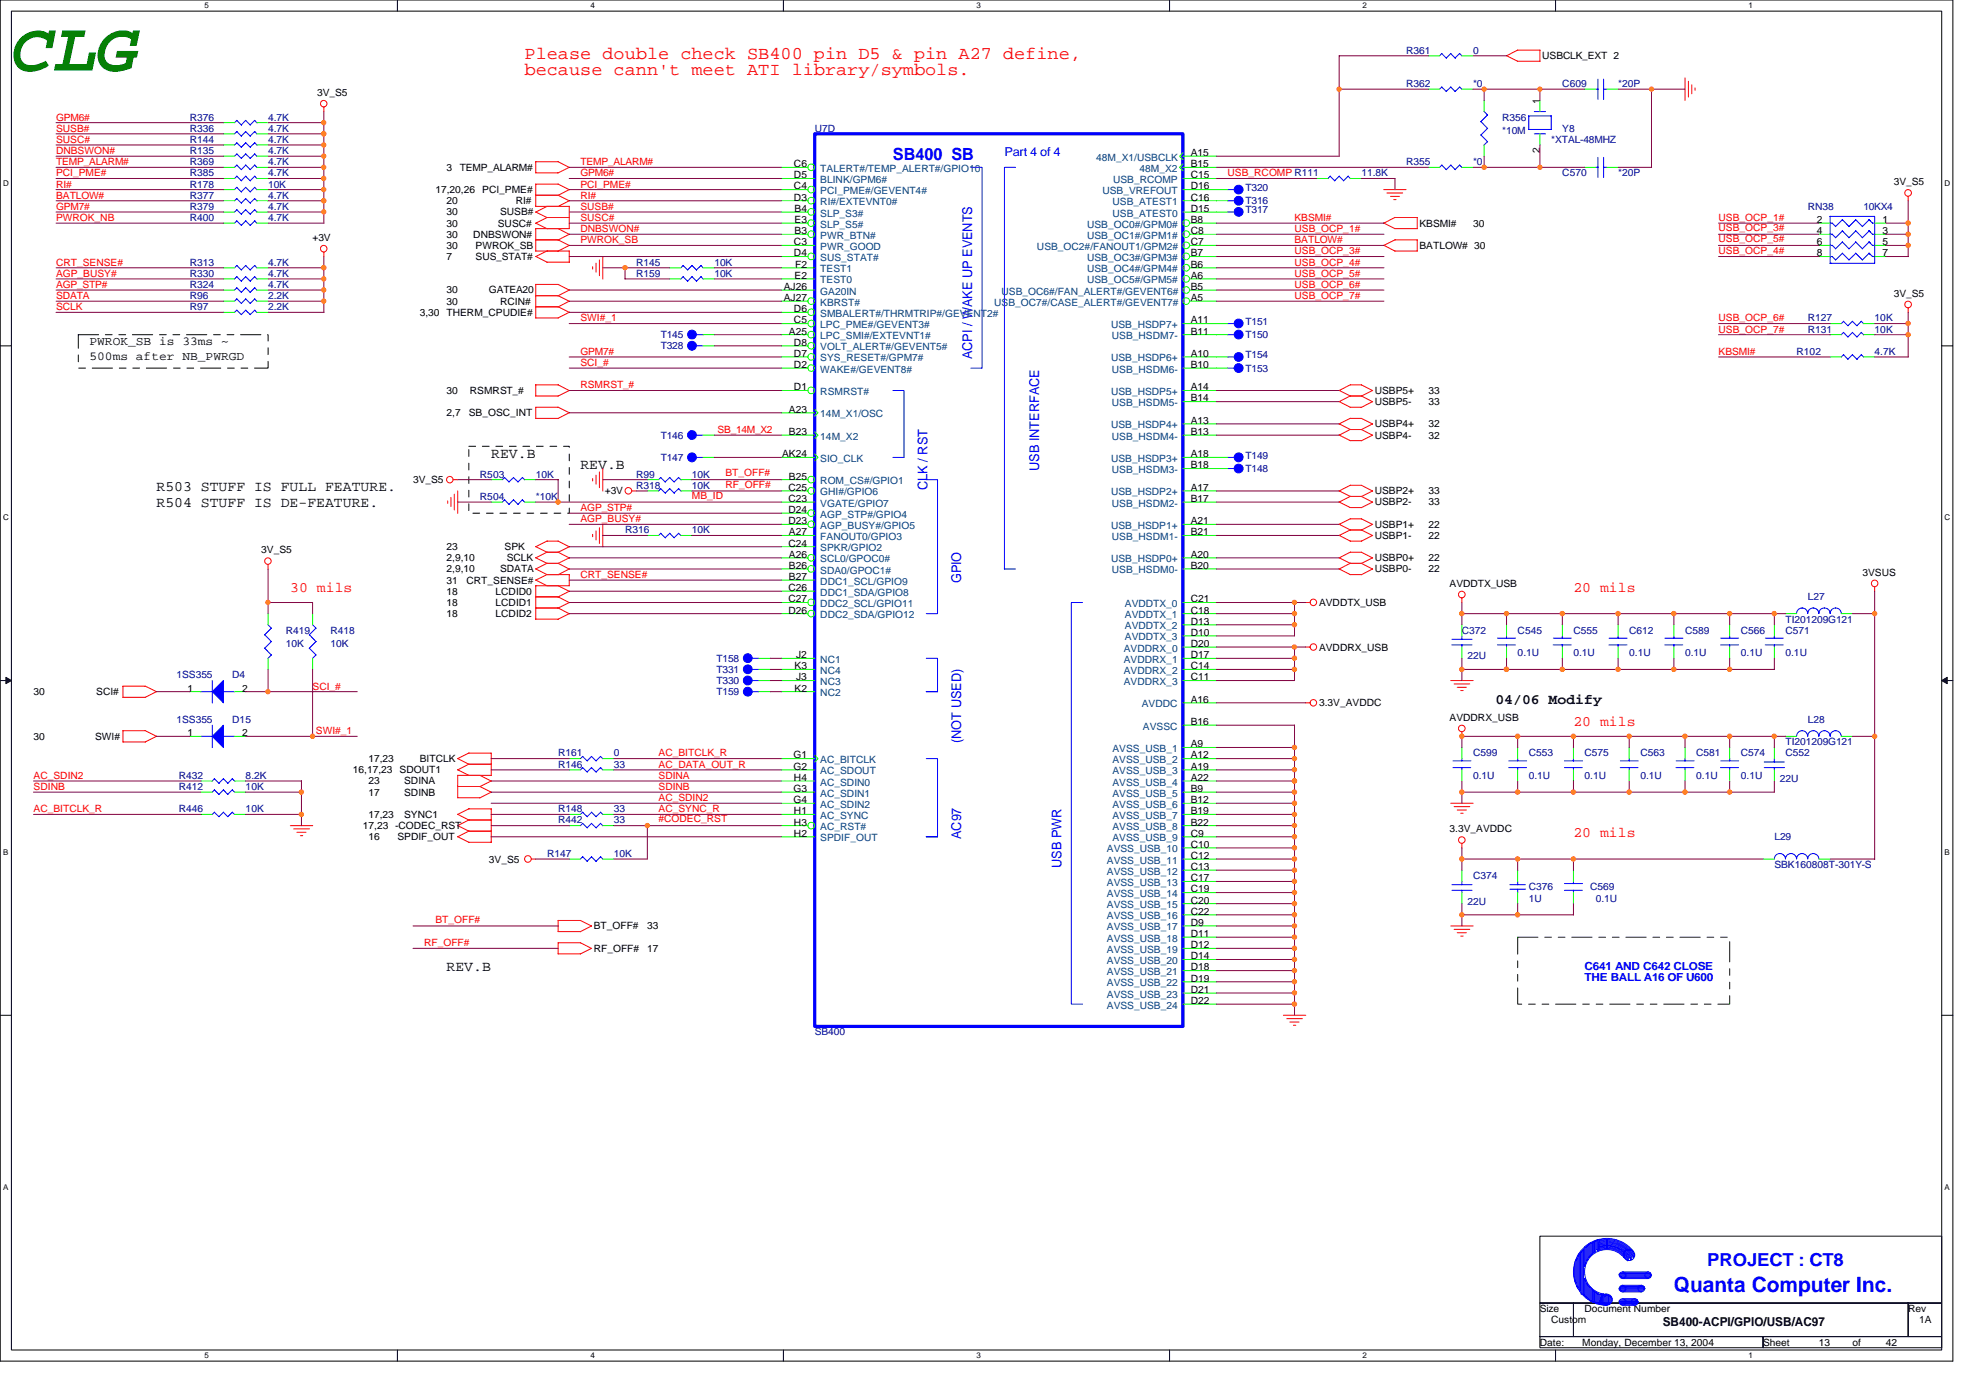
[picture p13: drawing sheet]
<svg xmlns="http://www.w3.org/2000/svg" width="297mm" height="210mm" viewBox="0 0 297 210" stroke-linecap="round" stroke-linejoin="round" font-family="sans-serif">
<defs><g id="words">
<text font-size="10.7" fill="#008000" x="1.7" y="10.6">CLG</text>
<text font-size="3.2" fill="#00f" x="251.5" y="194.1">Quanta Computer Inc.</text>
<g font-size="2.7" fill="#f00">
<text x="78.8" y="8.9">Please double check SB400 pin D5 &amp; pin A27 define,</text>
<text x="78.8" y="11.3">because cann't meet ATI library/symbols.</text>
</g>
<text font-size="2.7" fill="#00f" x="256.5" y="190.2">PROJECT : CT8</text>
<text font-size="2.5" fill="#00f" x="134.2" y="24.1">SB400 SB</text>
<g font-size="2.2">
<text x="73.8" y="68.8">REV.B</text>
<text x="87.2" y="70.5">REV.B</text>
<text x="23.5" y="73.8">R503 STUFF IS FULL FEATURE.</text>
<text x="23.5" y="76.2">R504 STUFF IS DE-FEATURE.</text>
<text x="224.7" y="105.7">04/06 Modify</text>
<text x="67.1" y="145.9">REV.B</text>
</g>
<g font-size="2.2" fill="#f00">
<text x="43.6" y="88.9">30 mils</text>
<text x="236.4" y="88.9">20 mils</text>
<text x="236.4" y="109">20 mils</text>
<text x="236.4" y="125.8">20 mils</text>
</g>
<g font-size="2" fill="#00f">
<text x="146.1" y="54" transform="rotate(-90 146.1 54)">ACPI / WAKE UP EVENTS</text>
<text x="156.1" y="70.7" transform="rotate(-90 156.1 70.7)">USB INTERFACE</text>
<text x="139.4" y="73.6" transform="rotate(-90 139.4 73.6)">CLK / RST</text>
<text x="144.4" y="87.7" transform="rotate(-90 144.4 87.7)">GPIO</text>
<text x="144.4" y="111.7" transform="rotate(-90 144.4 111.7)">(NOT USED)</text>
<text x="144.4" y="126.1" transform="rotate(-90 144.4 126.1)">AC97</text>
<text x="159.5" y="130.4" transform="rotate(-90 159.5 130.4)">USB PWR</text>
</g>
<text font-size="1.8" fill="#00f" x="150.9" y="23.4">Part 4 of 4</text>
<g font-size="1.8">
<text x="13.4" y="51.8">PWROK_SB is 33ms ~</text>
<text x="13.4" y="54.1">500ms after NB_PWRGD</text>
<text x="249.8" y="199.2">SB400-ACPI/GPIO/USB/AC97</text>
</g>
<g font-size="1.7" fill="#00f">
<text x="238.1" y="145.7">C641 AND C642 CLOSE</text>
<text x="238.1" y="147.5">THE BALL A16 OF U600</text>
</g>
<g font-size="1.5" fill="#000080">
<text x="211.3" y="8.1">R361</text>
<text x="221.3" y="8.1">0</text>
<text x="211.3" y="13.1">R362</text>
<text x="221.3" y="13.1">*0</text>
<text x="234.7" y="13.1">C609</text>
<text x="243.1" y="13.1">*20P</text>
<text x="28.5" y="19.8">R336</text>
<text x="28.5" y="23.1">R135</text>
<text x="28.5" y="21.5">R144</text>
<text x="28.5" y="18.1">R376</text>
<text x="40.3" y="19.8">4.7K</text>
<text x="40.3" y="23.1">4.7K</text>
<text x="40.3" y="21.5">4.7K</text>
<text x="40.3" y="18.1">4.7K</text>
<text x="122.4" y="19.8">U7D</text>
<text x="225.7" y="18.1">R356</text>
<text x="225.7" y="20.1">*10M</text>
<text x="233.1" y="21.5">*XTAL-48MHZ</text>
<text x="234.7" y="19.8">Y8</text>
<text x="28.5" y="28.2">R178</text>
<text x="28.5" y="29.8">R377</text>
<text x="28.5" y="24.8">R369</text>
<text x="28.5" y="26.5">R385</text>
<text x="40.3" y="28.2">10K</text>
<text x="40.3" y="29.8">4.7K</text>
<text x="40.3" y="24.8">4.7K</text>
<text x="40.3" y="26.5">4.7K</text>
<text x="187.1" y="28.7">T320</text>
<text x="204.6" y="26.5">11.8K</text>
<text x="211.3" y="24.8">R355</text>
<text x="221.3" y="24.8">*0</text>
<text x="234.7" y="26.5">C570</text>
<text x="243.1" y="26.5">*20P</text>
<text x="28.5" y="31.5">R379</text>
<text x="28.5" y="33.2">R400</text>
<text x="40.3" y="31.5">4.7K</text>
<text x="40.3" y="33.2">4.7K</text>
<text x="187.1" y="32">T317</text>
<text x="187.1" y="30.7">T316</text>
<text x="271.6" y="31.5">RN38</text>
<text x="280" y="31.5">10KX4</text>
<text x="28.5" y="41.6">R330</text>
<text x="28.5" y="39.9">R313</text>
<text x="40.3" y="41.6">4.7K</text>
<text x="40.3" y="39.9">4.7K</text>
<text x="95.6" y="39.9">R145</text>
<text x="95.6" y="41.6">R159</text>
<text x="107.3" y="39.9">10K</text>
<text x="107.3" y="41.6">10K</text>
<text x="28.5" y="46.6">R97</text>
<text x="28.5" y="43.3">R324</text>
<text x="28.5" y="44.9">R96</text>
<text x="40.3" y="43.3">4.7K</text>
<text x="40.3" y="46.6">2.2K</text>
<text x="40.3" y="44.9">2.2K</text>
<text x="99.3" y="50.8">T145</text>
<text x="99.3" y="52.5">T328</text>
<text x="187.1" y="50.8">T150</text>
<text x="187.1" y="48.8">T151</text>
<text x="187.1" y="53.8">T154</text>
<text x="269.9" y="53.3">R102</text>
<text x="271.6" y="48.3">R127</text>
<text x="271.6" y="50">R131</text>
<text x="281.7" y="48.3">10K</text>
<text x="281.7" y="50">10K</text>
<text x="281.7" y="53.3">4.7K</text>
<text x="187.1" y="55.8">T153</text>
<text x="99.3" y="65.9">T146</text>
<text x="72.1" y="71.8">R503</text>
<text x="80.5" y="71.8">10K</text>
<text x="95.6" y="71.8">R99</text>
<text x="99.3" y="69.2">T147</text>
<text x="104" y="71.8">10K</text>
<text x="187.1" y="70.9">T148</text>
<text x="187.1" y="68.9">T149</text>
<text x="72.1" y="75.1">R504</text>
<text x="80.5" y="75.1">*10K</text>
<text x="95.6" y="73.4">R318</text>
<text x="104" y="73.4">10K</text>
<text x="93.9" y="80.1">R316</text>
<text x="104" y="80.1">10K</text>
<text x="42.9" y="95.2">R419</text>
<text x="49.7" y="95.2">R418</text>
<text x="219.6" y="95.2">C372</text>
<text x="228" y="95.2">C545</text>
<text x="236.4" y="95.2">C555</text>
<text x="244.8" y="95.2">C612</text>
<text x="253.2" y="95.2">C589</text>
<text x="261.6" y="95.2">C566</text>
<text x="268.3" y="93.6">TI201209G121</text>
<text x="268.3" y="95.2">C571</text>
<text x="271.6" y="90.2">L27</text>
<text x="26.5" y="101.9">1SS355</text>
<text x="34.9" y="101.9">D4</text>
<text x="42.9" y="97.2">10K</text>
<text x="49.7" y="97.2">10K</text>
<text x="107.7" y="99.4">T158</text>
<text x="107.7" y="101.1">T331</text>
<text x="220.5" y="99.1">22U</text>
<text x="228" y="98.6">0.1U</text>
<text x="236.4" y="98.6">0.1U</text>
<text x="244.8" y="98.6">0.1U</text>
<text x="253.2" y="98.6">0.1U</text>
<text x="261.6" y="98.6">0.1U</text>
<text x="268.3" y="98.6">0.1U</text>
<text x="107.7" y="102.8">T330</text>
<text x="107.7" y="104.5">T159</text>
<text x="26.5" y="108.6">1SS355</text>
<text x="34.9" y="108.6">D15</text>
<text x="83.9" y="113.7">R161</text>
<text x="92.2" y="113.7">0</text>
<text x="221.3" y="113.7">C599</text>
<text x="229.7" y="113.7">C553</text>
<text x="238.1" y="113.7">C575</text>
<text x="246.5" y="113.7">C563</text>
<text x="254.8" y="113.7">C581</text>
<text x="261.6" y="113.7">C574</text>
<text x="268.3" y="112">TI201209G121</text>
<text x="268.3" y="113.7">C552</text>
<text x="271.6" y="108.6">L28</text>
<text x="26.9" y="117">R432</text>
<text x="26.9" y="118.7">R412</text>
<text x="36.9" y="117">8.2K</text>
<text x="36.9" y="118.7">10K</text>
<text x="83.9" y="115.3">R146</text>
<text x="92.2" y="115.3">33</text>
<text x="221.3" y="117">0.1U</text>
<text x="229.7" y="117">0.1U</text>
<text x="238.1" y="117">0.1U</text>
<text x="246.5" y="117">0.1U</text>
<text x="254.8" y="117">0.1U</text>
<text x="261.6" y="117">0.1U</text>
<text x="267.4" y="117.5">22U</text>
<text x="26.9" y="122">R446</text>
<text x="36.9" y="122">10K</text>
<text x="83.9" y="123.7">R442</text>
<text x="83.9" y="122">R148</text>
<text x="92.2" y="123.7">33</text>
<text x="92.2" y="122">33</text>
<text x="82.2" y="128.8">R147</text>
<text x="92.2" y="128.8">10K</text>
<text x="266.6" y="126.2">L29</text>
<text x="266.6" y="130.4">SBK160808T-301Y-S</text>
<text x="220.5" y="136">22U</text>
<text x="221.3" y="132.1">C374</text>
<text x="229.7" y="133.8">C376</text>
<text x="229.7" y="135.5">1U</text>
<text x="238.9" y="133.8">C569</text>
<text x="239.8" y="135.5">0.1U</text>
<text x="122.4" y="155.6">SB400</text>
</g>
<g font-size="1.5">
<text x="231.7" y="8.9">USBCLK_EXT 2</text>
<text x="47.6" y="14.4">3V_S5</text>
<text x="231.3" y="15.6" transform="rotate(-90 231.3 15.6)">1</text>
<text x="178.9" y="23.5">A15</text>
<text x="231.3" y="23" transform="rotate(-90 231.3 23)">2</text>
<text x="65.4" y="29">17,20,26</text>
<text x="67.1" y="25.7">3</text>
<text x="69.1" y="25.7">TEMP_ALARM#</text>
<text x="72.5" y="29">PCI_PME#</text>
<text x="119.3" y="25.1">C6</text>
<text x="119.3" y="26.8">D5</text>
<text x="119.3" y="28.5">C4</text>
<text x="178.9" y="26.8">C15</text>
<text x="178.9" y="28.5">D16</text>
<text x="178.9" y="25.1">B15</text>
<text x="284.5" y="27.8">3V_S5</text>
<text x="67.1" y="32.4">30</text>
<text x="67.1" y="35.7">30</text>
<text x="67.1" y="30.7">20</text>
<text x="67.1" y="34">30</text>
<text x="71.1" y="35.7">DNBSWON#</text>
<text x="74.8" y="34">SUSC#</text>
<text x="75.1" y="32.4">SUSB#</text>
<text x="77.5" y="30.7">RI#</text>
<text x="119.3" y="30.1">D3</text>
<text x="119.4" y="31.8">B4</text>
<text x="119.4" y="33.5">E3</text>
<text x="119.4" y="35.2">B3</text>
<text x="178.9" y="30.1">C16</text>
<text x="178.9" y="31.8">D15</text>
<text x="178.9" y="33.5">B8</text>
<text x="178.9" y="35.2">C8</text>
<text x="213.3" y="34">KBSMI#</text>
<text x="221.3" y="34">30</text>
<text x="273" y="35.2">4</text>
<text x="273" y="33.5">2</text>
<text x="282.8" y="33.5">1</text>
<text x="282.8" y="35.2">3</text>
<text x="47" y="36.2">+3V</text>
<text x="67.1" y="39.1">7</text>
<text x="67.1" y="37.4">30</text>
<text x="71.5" y="39.1">SUS_STAT#</text>
<text x="71.5" y="37.4">PWROK_SB</text>
<text x="119.3" y="36.9">C3</text>
<text x="119.3" y="38.5">D4</text>
<text x="119.4" y="41.9">E2</text>
<text x="119.5" y="40.2">F2</text>
<text x="178.9" y="41.9">A6</text>
<text x="178.9" y="40.2">B6</text>
<text x="178.9" y="38.5">B7</text>
<text x="178.9" y="36.9">C7</text>
<text x="213.3" y="37.4">BATLOW# 30</text>
<text x="273" y="38.5">8</text>
<text x="273" y="36.9">6</text>
<text x="282.8" y="36.9">5</text>
<text x="282.8" y="38.5">7</text>
<text x="63.1" y="47.5">3,30 THERM_CPUDIE#</text>
<text x="67.1" y="45.8">30</text>
<text x="67.1" y="44.1">30</text>
<text x="73.5" y="44.1">GATEA20</text>
<text x="75.1" y="45.8">RCIN#</text>
<text x="117.8" y="43.6">AJ26</text>
<text x="117.8" y="45.2">AJ27</text>
<text x="119.3" y="46.9">D6</text>
<text x="178.9" y="43.6">B5</text>
<text x="178.9" y="45.2">A5</text>
<text x="284.5" y="44.6">3V_S5</text>
<text x="118.5" y="50.3">A25</text>
<text x="119.3" y="48.6">C5</text>
<text x="119.3" y="51.9">D8</text>
<text x="119.3" y="53.6">D7</text>
<text x="178.9" y="48.6">A11</text>
<text x="178.9" y="50.3">B11</text>
<text x="178.9" y="53.6">A10</text>
<text x="67.1" y="59.2">30</text>
<text x="70.6" y="59.2">RSMRST_#</text>
<text x="119.3" y="55.3">D2</text>
<text x="119.3" y="58.7">D1</text>
<text x="178.9" y="58.7">A14</text>
<text x="178.9" y="55.3">B10</text>
<text x="206.6" y="59.2">USBP5+</text>
<text x="214.6" y="59.2">33</text>
<text x="67.1" y="62.5">2,7</text>
<text x="70.4" y="62.5">SB_OSC_INT</text>
<text x="118.5" y="62">A23</text>
<text x="118.5" y="65.4">B23</text>
<text x="178.9" y="60.3">B14</text>
<text x="178.9" y="63.7">A13</text>
<text x="178.9" y="65.4">B13</text>
<text x="206.6" y="64.2">USBP4+</text>
<text x="206.6" y="65.9">USBP4-</text>
<text x="206.6" y="60.9">USBP5-</text>
<text x="214.6" y="64.2">32</text>
<text x="214.6" y="65.9">32</text>
<text x="214.6" y="60.9">33</text>
<text x="117.5" y="68.7">AK24</text>
<text x="178.9" y="68.7">A18</text>
<text x="178.9" y="70.4">B18</text>
<text x="62.1" y="72.6">3V_S5</text>
<text x="90.9" y="74.3">+3V</text>
<text x="118.4" y="73.7">C25</text>
<text x="118.4" y="75.4">C23</text>
<text x="118.4" y="77.1">D24</text>
<text x="118.5" y="72.1">B25</text>
<text x="178.9" y="73.7">A17</text>
<text x="178.9" y="75.4">B17</text>
<text x="206.6" y="75.9">USBP2-</text>
<text x="206.6" y="74.3">USBP2+</text>
<text x="214.6" y="75.9">33</text>
<text x="214.6" y="74.3">33</text>
<text x="39.3" y="83.2">3V_S5</text>
<text x="67.1" y="82.7">23</text>
<text x="75.8" y="82.7">SPK</text>
<text x="118.4" y="78.8">D23</text>
<text x="118.4" y="82.1">C24</text>
<text x="118.5" y="80.4">A27</text>
<text x="118.5" y="83.8">A26</text>
<text x="178.9" y="78.8">A21</text>
<text x="178.9" y="80.4">B21</text>
<text x="178.9" y="83.8">A20</text>
<text x="206.6" y="81">USBP1-</text>
<text x="206.6" y="79.3">USBP1+</text>
<text x="214.6" y="81">22</text>
<text x="214.6" y="79.3">22</text>
<text x="67.1" y="86">2,9,10</text>
<text x="67.1" y="84.3">2,9,10</text>
<text x="67.1" y="87.7">31</text>
<text x="67.1" y="89.4">18</text>
<text x="70.1" y="87.7">CRT_SENSE#</text>
<text x="74.5" y="89.4">LCDID0</text>
<text x="75.1" y="86">SDATA</text>
<text x="76.1" y="84.3">SCLK</text>
<text x="118.4" y="88.8">C26</text>
<text x="118.5" y="85.5">B26</text>
<text x="118.5" y="87.1">B27</text>
<text x="178.9" y="85.5">B20</text>
<text x="206.6" y="86">USBP0-</text>
<text x="206.6" y="84.3">USBP0+</text>
<text x="214.6" y="86">22</text>
<text x="214.6" y="84.3">22</text>
<text x="217.8" y="88.2">AVDDTX_USB</text>
<text x="279.8" y="86.5">3VSUS</text>
<text x="67.1" y="91">18</text>
<text x="67.1" y="92.7">18</text>
<text x="74.5" y="91">LCDID1</text>
<text x="74.5" y="92.7">LCDID2</text>
<text x="118.4" y="90.5">C27</text>
<text x="118.4" y="92.2">D26</text>
<text x="178.9" y="95.5">D10</text>
<text x="178.9" y="90.5">C21</text>
<text x="178.9" y="92.2">C18</text>
<text x="178.9" y="93.9">D13</text>
<text x="198.2" y="91">AVDDTX_USB</text>
<text x="119.4" y="100.6">K3</text>
<text x="119.6" y="98.9">J2</text>
<text x="178.9" y="97.2">D20</text>
<text x="178.9" y="98.9">D17</text>
<text x="178.9" y="100.6">C14</text>
<text x="198.2" y="97.7">AVDDRX_USB</text>
<text x="5.1" y="104.5">30</text>
<text x="14.5" y="104.5">SCI#</text>
<text x="28.2" y="103.9">1</text>
<text x="36.4" y="103.9">2</text>
<text x="119.4" y="103.9">K2</text>
<text x="119.6" y="102.2">J3</text>
<text x="178.9" y="105.6">A16</text>
<text x="178.9" y="102.2">C11</text>
<text x="198.2" y="106.1">3.3V_AVDDC</text>
<text x="5.1" y="111.1">30</text>
<text x="14.3" y="111.1">SWI#</text>
<text x="28.2" y="110.6">1</text>
<text x="36.4" y="110.6">2</text>
<text x="119.2" y="114">G1</text>
<text x="178.9" y="108.9">B16</text>
<text x="178.9" y="112.3">A9</text>
<text x="178.9" y="114">A12</text>
<text x="217.8" y="108.3">AVDDRX_USB</text>
<text x="53" y="116.2">16,17,23</text>
<text x="55.3" y="117.9">23</text>
<text x="55.3" y="119.5">17</text>
<text x="55.3" y="114.5">17,23</text>
<text x="60" y="116.2">SDOUT1</text>
<text x="60.7" y="117.9">SDINA</text>
<text x="60.7" y="119.5">SDINB</text>
<text x="63.1" y="114.5">BITCLK</text>
<text x="119.2" y="115.7">G2</text>
<text x="119.2" y="119">G3</text>
<text x="119.3" y="117.3">H4</text>
<text x="178.9" y="115.7">A19</text>
<text x="178.9" y="119">B9</text>
<text x="178.9" y="117.3">A22</text>
<text x="54.5" y="124.6">17,23 -CODEC_RST</text>
<text x="55.3" y="122.9">17,23</text>
<text x="60.7" y="122.9">SYNC1</text>
<text x="119.2" y="120.7">G4</text>
<text x="119.3" y="122.3">H1</text>
<text x="119.3" y="124">H3</text>
<text x="119.3" y="125.7">H2</text>
<text x="178.9" y="125.7">C9</text>
<text x="178.9" y="124">B22</text>
<text x="178.9" y="120.7">B12</text>
<text x="178.9" y="122.3">B19</text>
<text x="217.8" y="125.1">3.3V_AVDDC</text>
<text x="55.3" y="126.2">16</text>
<text x="59.7" y="126.2">SPDIF_OUT</text>
<text x="73.5" y="129.6">3V_S5</text>
<text x="178.9" y="130.7">C13</text>
<text x="178.9" y="129.1">C12</text>
<text x="178.9" y="127.4">C10</text>
<text x="178.9" y="137.4">C22</text>
<text x="178.9" y="135.8">C20</text>
<text x="178.9" y="134.1">C19</text>
<text x="178.9" y="132.4">C17</text>
<text x="89.2" y="139.7">BT_OFF#</text>
<text x="89.2" y="143">RF_OFF#</text>
<text x="97.3" y="143">17</text>
<text x="97.3" y="139.7">33</text>
<text x="178.9" y="139.1">D9</text>
<text x="178.9" y="140.8">D11</text>
<text x="178.9" y="142.5">D12</text>
<text x="178.9" y="144.1">D14</text>
<text x="178.9" y="147.5">D19</text>
<text x="178.9" y="149.2">D21</text>
<text x="178.9" y="145.8">D18</text>
<text x="178.9" y="150.9">D22</text>
<text x="231.4" y="197.1">Size</text>
<text x="238.1" y="197.1">Document Number</text>
<text x="286.7" y="197.1">Rev</text>
<text x="231.4" y="202.2">Date:</text>
<text x="233.1" y="198.8">Custom</text>
<text x="237.7" y="202.2">Monday, December 13, 2004</text>
<text x="264.9" y="202.2">Sheet</text>
<text x="273.3" y="202.2">13</text>
<text x="278.3" y="202.2">of</text>
<text x="283.4" y="202.2">42</text>
<text x="288.4" y="198.8">1A</text>
</g>
<g font-size="1.5" fill="#f00">
<text x="8.4" y="23.1">DNBSWON#</text>
<text x="8.4" y="19.8">SUSB#</text>
<text x="8.4" y="21.5">SUSC#</text>
<text x="8.4" y="18.1">GPM6#</text>
<text x="8.4" y="26.5">PCI_PME#</text>
<text x="8.4" y="28.2">RI#</text>
<text x="8.4" y="29.8">BATLOW#</text>
<text x="8.4" y="24.8">TEMP_ALARM#</text>
<text x="87.2" y="26.5">GPM6#</text>
<text x="87.2" y="28.2">PCI_PME#</text>
<text x="87.2" y="24.8">TEMP_ALARM#</text>
<text x="87.2" y="29.8">RI#</text>
<text x="184.4" y="26.5">USB_RCOMP R111</text>
<text x="8.4" y="31.5">GPM7#</text>
<text x="8.4" y="33.2">PWROK_NB</text>
<text x="87.2" y="33.2">SUSC#</text>
<text x="87.2" y="34.9">DNBSWON#</text>
<text x="87.2" y="31.5">SUSB#</text>
<text x="194.5" y="33.2">KBSMI#</text>
<text x="194.5" y="34.9">USB_OCP_1#</text>
<text x="258.2" y="33.2">USB_OCP_1#</text>
<text x="258.2" y="34.7">USB_OCP_3#</text>
<text x="8.4" y="41.6">AGP_BUSY#</text>
<text x="8.4" y="39.9">CRT_SENSE#</text>
<text x="87.2" y="36.6">PWROK_SB</text>
<text x="194.5" y="36.6">BATLOW#</text>
<text x="194.5" y="39.9">USB_OCP_4#</text>
<text x="194.5" y="38.2">USB_OCP_3#</text>
<text x="194.5" y="41.6">USB_OCP_5#</text>
<text x="258.2" y="38.2">USB_OCP_4#</text>
<text x="258.2" y="36.4">USB_OCP_5#</text>
<text x="8.4" y="43.3">AGP_STP#</text>
<text x="8.4" y="44.9">SDATA</text>
<text x="8.4" y="46.6">SCLK</text>
<text x="194.5" y="43.3">USB_OCP_6#</text>
<text x="194.5" y="44.9">USB_OCP_7#</text>
<text x="87.2" y="53.3">GPM7#</text>
<text x="87.2" y="48.3">SWI#_1</text>
<text x="258.2" y="48.3">USB_OCP_6#</text>
<text x="258.2" y="50">USB_OCP_7#</text>
<text x="258.2" y="53.3">KBSMI#</text>
<text x="87.2" y="55">SCI_#</text>
<text x="87.2" y="58.4">RSMRST_#</text>
<text x="107.8" y="65">SB_14M_X2</text>
<text x="109" y="71.6">BT_OFF#</text>
<text x="87.2" y="76.8">AGP_STP#</text>
<text x="104" y="75">MB_ID</text>
<text x="109" y="73.3">RF_OFF#</text>
<text x="87.2" y="78.5">AGP_BUSY#</text>
<text x="87.2" y="86.8">CRT_SENSE#</text>
<text x="47" y="103.6">SCI_#</text>
<text x="47.5" y="110.3">SWI#_1</text>
<text x="99" y="113.7">AC_BITCLK_R</text>
<text x="5.1" y="118.7">SDINB</text>
<text x="5.1" y="117">AC_SDIN2</text>
<text x="99" y="118.7">SDINB</text>
<text x="99" y="117">SDINA</text>
<text x="99" y="115.3">AC_DATA_OUT_R</text>
<text x="5.1" y="122">AC_BITCLK_R</text>
<text x="99" y="122">AC_SYNC_R</text>
<text x="99" y="120.4">AC_SDIN2</text>
<text x="99" y="123.6">#CODEC_RST</text>
<text x="63.7" y="142.2">RF_OFF#</text>
<text x="65.4" y="138.6">BT_OFF#</text>
</g>
<g font-size="1.5" fill="#004080">
<text x="123.3" y="25.8">TALERT#/TEMP_ALERT#/GPIO10</text>
<text x="123.3" y="27.5">BLINK/GPM6#</text>
<text x="123.3" y="29.2">PCI_PME#/GEVENT4#</text>
<text x="164.7" y="24.2">48M_X1/USBCLK</text>
<text x="165.6" y="29.2">USB_VREFOUT</text>
<text x="167.2" y="27.5">USB_RCOMP</text>
<text x="171.2" y="25.8">48M_X2</text>
<text x="123.3" y="30.8">RI#/EXTEVNT0#</text>
<text x="123.3" y="32.5">SLP_S3#</text>
<text x="123.3" y="34.2">SLP_S5#</text>
<text x="123.3" y="35.9">PWR_BTN#</text>
<text x="163.3" y="34.2">USB_OC0#/GPM0#</text>
<text x="163.3" y="35.9">USB_OC1#/GPM1#</text>
<text x="167.1" y="30.8">USB_ATEST1</text>
<text x="167.1" y="32.5">USB_ATEST0</text>
<text x="123.3" y="37.6">PWR_GOOD</text>
<text x="123.3" y="39.2">SUS_STAT#</text>
<text x="123.3" y="40.9">TEST1</text>
<text x="155.8" y="37.5">USB_OC2#/FANOUT1/GPM2#</text>
<text x="163.3" y="40.9">USB_OC4#/GPM4#</text>
<text x="163.3" y="39.2">USB_OC3#/GPM3#</text>
<text x="123.3" y="42.6">TEST0</text>
<text x="123.3" y="44.3">GA20IN</text>
<text x="123.3" y="45.9">KBRST#</text>
<text x="123.3" y="47.6">SMBALERT#/THRMTRIP#/GEVENT2#</text>
<text x="149.4" y="45.9">USB_OC7#/CASE_ALERT#/GEVENT7#</text>
<text x="150.5" y="44.3">USB_OC6#/FAN_ALERT#/GEVENT6#</text>
<text x="163.3" y="42.6">USB_OC5#/GPM5#</text>
<text x="123.3" y="49.3">LPC_PME#/GEVENT3#</text>
<text x="123.3" y="51">LPC_SMI#/EXTEVNT1#</text>
<text x="123.3" y="52.6">VOLT_ALERT#/GEVENT5#</text>
<text x="166.9" y="49.3">USB_HSDP7+</text>
<text x="167.1" y="51">USB_HSDM7-</text>
<text x="123.3" y="54.3">SYS_RESET#/GPM7#</text>
<text x="123.3" y="56">WAKE#/GEVENT8#</text>
<text x="123.3" y="59.4">RSMRST#</text>
<text x="166.9" y="59.4">USB_HSDP5+</text>
<text x="166.9" y="54.3">USB_HSDP6+</text>
<text x="167.1" y="56">USB_HSDM6-</text>
<text x="123.3" y="62.7">14M_X1/OSC</text>
<text x="166.9" y="64.4">USB_HSDP4+</text>
<text x="167.1" y="61">USB_HSDM5-</text>
<text x="123.3" y="69.4">SIO_CLK</text>
<text x="123.3" y="66.1">14M_X2</text>
<text x="166.9" y="69.4">USB_HSDP3+</text>
<text x="167.1" y="66.1">USB_HSDM4-</text>
<text x="167.1" y="71.1">USB_HSDM3-</text>
<text x="123.3" y="72.8">ROM_CS#/GPIO1</text>
<text x="123.3" y="74.4">GHI#/GPIO6</text>
<text x="123.3" y="76.1">VGATE/GPIO7</text>
<text x="123.3" y="77.8">AGP_STP#/GPIO4</text>
<text x="166.9" y="74.4">USB_HSDP2+</text>
<text x="167.1" y="76.1">USB_HSDM2-</text>
<text x="123.3" y="79.5">AGP_BUSY#/GPIO5</text>
<text x="123.3" y="81.1">FANOUT0/GPIO3</text>
<text x="123.3" y="82.8">SPKR/GPIO2</text>
<text x="166.9" y="79.5">USB_HSDP1+</text>
<text x="167.1" y="81.1">USB_HSDM1-</text>
<text x="123.3" y="84.5">SCL0/GPOC0#</text>
<text x="123.3" y="86.2">SDA0/GPOC1#</text>
<text x="123.3" y="87.8">DDC1_SCL/GPIO9</text>
<text x="123.3" y="89.5">DDC1_SDA/GPIO8</text>
<text x="166.9" y="84.5">USB_HSDP0+</text>
<text x="167.1" y="86.2">USB_HSDM0-</text>
<text x="123.3" y="91.2">DDC2_SCL/GPIO11</text>
<text x="123.3" y="92.9">DDC2_SDA/GPIO12</text>
<text x="169" y="91.2">AVDDTX_0</text>
<text x="169" y="92.9">AVDDTX_1</text>
<text x="169" y="94.6">AVDDTX_2</text>
<text x="123.3" y="99.6">NC1</text>
<text x="123.3" y="101.3">NC4</text>
<text x="168.8" y="97.9">AVDDRX_0</text>
<text x="168.8" y="99.6">AVDDRX_1</text>
<text x="168.8" y="101.3">AVDDRX_2</text>
<text x="169" y="96.2">AVDDTX_3</text>
<text x="123.3" y="102.9">NC3</text>
<text x="123.3" y="104.6">NC2</text>
<text x="168.8" y="102.9">AVDDRX_3</text>
<text x="171.6" y="106.3">AVDDC</text>
<text x="167.2" y="113">AVSS_USB_1</text>
<text x="171.7" y="109.6">AVSSC</text>
<text x="123.3" y="114.7">AC_BITCLK</text>
<text x="123.3" y="116.4">AC_SDOUT</text>
<text x="123.3" y="118">AC_SDIN0</text>
<text x="123.3" y="119.7">AC_SDIN1</text>
<text x="167.2" y="116.4">AVSS_USB_3</text>
<text x="167.2" y="114.7">AVSS_USB_2</text>
<text x="167.2" y="119.7">AVSS_USB_5</text>
<text x="167.2" y="118">AVSS_USB_4</text>
<text x="123.3" y="121.4">AC_SDIN2</text>
<text x="123.3" y="123">AC_SYNC</text>
<text x="123.3" y="124.7">AC_RST#</text>
<text x="167.2" y="124.7">AVSS_USB_8</text>
<text x="167.2" y="121.4">AVSS_USB_6</text>
<text x="167.2" y="123">AVSS_USB_7</text>
<text x="123.3" y="126.4">SPDIF_OUT</text>
<text x="166.3" y="131.4">AVSS_USB_12</text>
<text x="166.3" y="129.8">AVSS_USB_11</text>
<text x="166.3" y="128.1">AVSS_USB_10</text>
<text x="167.2" y="126.4">AVSS_USB_9</text>
<text x="166.3" y="136.5">AVSS_USB_15</text>
<text x="166.3" y="134.8">AVSS_USB_14</text>
<text x="166.3" y="133.1">AVSS_USB_13</text>
<text x="166.3" y="138.1">AVSS_USB_16</text>
<text x="166.3" y="139.8">AVSS_USB_17</text>
<text x="166.3" y="141.5">AVSS_USB_18</text>
<text x="166.3" y="143.2">AVSS_USB_19</text>
<text x="166.3" y="144.8">AVSS_USB_20</text>
<text x="166.3" y="148.2">AVSS_USB_22</text>
<text x="166.3" y="149.9">AVSS_USB_23</text>
<text x="166.3" y="146.5">AVSS_USB_21</text>
<text x="166.3" y="151.6">AVSS_USB_24</text>
</g>
<g font-size="1.2">
<text x="30.7" y="1.3">5</text>
<text x="88.7" y="1.3">4</text>
<text x="146.7" y="1.3">3</text>
<text x="204.7" y="1.3">2</text>
<text x="262.7" y="1.3">1</text>
<text x=".5" y="27.9">D</text>
<text x="292.2" y="27.9">D</text>
<text x=".5" y="78.2">C</text>
<text x="292.2" y="78.2">C</text>
<text x=".5" y="128.5">B</text>
<text x="292.2" y="128.5">B</text>
<text x=".5" y="178.8">A</text>
<text x="292.2" y="178.8">A</text>
<text x="30.7" y="204.1">5</text>
<text x="88.7" y="204.1">4</text>
<text x="146.7" y="204.1">3</text>
<text x="204.7" y="204.1">2</text>
<text x="262.7" y="204.1">1</text>
</g>
</g></defs>
<path d="M0 0h293.4v204.5h-293.4zM1.7 1.7h290v201.1h-290z" fill="none" stroke="#000" stroke-width=".15"/>
<g fill="#fff">
<path d="M30.7 .2h.7v1.3h-.7z"/>
<path d="M30.7 203h.7v1.4h-.7z"/>
</g>
<path d="M59.7 0v1.7M59.7 202.8v1.7" fill="none" stroke="#000" stroke-width=".15"/>
<g fill="#fff">
<path d="M88.7 .2h.7v1.3h-.7z"/>
<path d="M88.7 203h.7v1.4h-.7z"/>
</g>
<path d="M117.7 0v1.7M117.7 202.8v1.7" fill="none" stroke="#000" stroke-width=".15"/>
<g fill="#fff">
<path d="M146.7 .2h.7v1.3h-.7z"/>
<path d="M146.7 203h.7v1.4h-.7z"/>
</g>
<path d="M175.7 0v1.7M175.7 202.8v1.7" fill="none" stroke="#000" stroke-width=".15"/>
<g fill="#fff">
<path d="M204.7 .2h.7v1.3h-.7z"/>
<path d="M204.7 203h.7v1.4h-.7z"/>
</g>
<path d="M233.7 0v1.7M233.7 202.8v1.7" fill="none" stroke="#000" stroke-width=".15"/>
<g fill="#fff">
<path d="M262.7 .2h.7v1.3h-.7z"/>
<path d="M262.7 203h.7v1.4h-.7z"/>
<path d="M.5 26.8h.8v1.4h-.8z"/>
<path d="M292.2 26.8h.8v1.4h-.8z"/>
<path d="M.5 77.1h.8v1.3h-.8z"/>
<path d="M292.2 77.1h.8v1.3h-.8z"/>
</g>
<path d="M0 52h1.7M291.7 52h1.7" fill="none" stroke="#000" stroke-width=".15"/>
<g fill="#fff">
<path d="M.5 127.4h.7v1.3h-.7z"/>
<path d="M292.2 127.4h.7v1.3h-.7z"/>
</g>
<path d="M0 102.3h1.7M291.7 102.3h1.7" fill="none" stroke="#000" stroke-width=".15"/>
<path d="M.9 101.8l.8 .5-.8 .4zM291.7 102.3l.9-.5v.9z" fill="#000" stroke="#000" stroke-width=".15"/>
<g fill="#fff">
<path d="M.5 177.7h.7v1.3h-.7z"/>
<path d="M292.2 177.7h.7v1.3h-.7z"/>
</g>
<path d="M0 152.5h1.7M291.7 152.5h1.7M231.4 195.8h5v5h-5zM231.4 185.7h60.3v10.1h-60.3zM236.4 195.8h50.3v5h-50.3zM286.7 195.8h5v5h-5zM231.4 200.8h33.5v1.7h-33.5zM264.9 200.8h26.8v1.7h-26.8z" fill="none" stroke="#000" stroke-width=".15"/>
<path d="M228 140.8h31.9v10.1h-31.9v-10.1" fill="none" stroke="#004000" stroke-width=".15" stroke-dasharray="3 1 1 1 1 1"/>
<path d="M11.8 50.3h28.5v5h-28.5v-5" fill="none" stroke="#000" stroke-width=".15" stroke-dasharray="3 1 1 1 1 1"/>
<path d="M70.4 67.1h15.1v10h-15.1v-10" fill="none" stroke="#000" stroke-width=".15" stroke-dasharray="1 1 1 1 1 1 1 1"/>
<g fill="none" stroke="#f00" stroke-width=".15">
<path d="M48.7 16.1v.7M228 9.2h3.4M228 7.5h3.4v1.7M228 7.5l-1.7 .9 1.7 .8M253.2 11.7v3.4M253.7 12.2v2.4M254.2 12.7v1.4M254.7 13.2v.4M48.7 37.9v.7M80.5 31h5M80.5 37.7h5.1M80.5 38.5l1.7 .9"/>
<path d="M80.5 26h3.4M80.5 29.3h3.4l1.7 .9M80.5 36h3.4l1.7 .9M80.5 31.9l1.7 .8M80.5 33.5l1.7 .9M80.5 34.4h5.1M80.5 24.3h3.4l1.7 .9M80.5 24.3v1.7M80.5 27.6v3.4M80.5 34.3v3.4M80.5 27.7h3.4l1.7 .8M82.2 32.7h3.4"/>
<path d="M82.2 31l-1.7 .9M82.2 32.7l-1.7 .8M82.2 37.7l-1.7 .8M83.9 34.4l1.7 .8M85.5 31v3.4M85.5 37.7v1.7h-3.3M85.5 25.1l-1.7 .9M85.5 28.5l-1.7 .9M85.5 35.2l-1.7 .9M85.5 30.2l-1.7 .8M85.5 36.9l-1.7 .8M89.6 39.5v1.4"/>
<path d="M90.1 39.1v2.3M90.6 38.5v3.4M207.9 28.5h3.4M207.9 33.5l1.7 .9M207.9 36.9l1.7 .8M207.9 33.5l1.7-.8h3.4l-.1 1.7h-3.3M208.4 29h2.4M208.9 29.5h1.4M209.4 30h.4M209.6 37.7h3.3M209.6 36h3.4l-.1 1.7M209.6 36l-1.7 .9"/>
<path d="M286.7 29.5v.7M80.5 59.5h3.4M80.5 44.4h3.4l1.7 .9M80.5 46.1h3.4M80.5 57.8h3.4l1.7 .9M80.5 42.7v5.1h3.4l1.7-.9M80.5 57.8v1.7M80.5 42.7h3.4l1.7 .9M83.8 46.1l1.7 .8M85.5 43.6l-1.7 .8M85.5 45.3l-1.7 .8M85.5 58.7l-1.7 .8"/>
<path d="M89 40.1v.3M201.2 58.7l1.7 .8h1.7l1.6 .9M202.9 57.8h1.7l1.6 .9M202.9 59.5l-1.7 .8M202.9 57.8l-1.7 .9M206.2 58.7l-1.7 .8M286.7 46.3v.6M67.3 75.3v.3M67.8 74.7v1.4M68.1 72.1h.7M68.3 74.3v2.3M68.8 73.8v3.3"/>
<path d="M80.5 61.2h3.4M80.5 61.2v1.7h3.4l1.7-.9M83.8 61.2l1.7 .8M89 71.9v.4M89.6 71.4v1.3M89.6 79.8v1.3M90.1 70.9v2.4M90.1 79.3v2.4M90.6 70.4v3.4M90.6 78.8v3.4M94.9 73.8h.7M201.2 63.7l1.7 .8h1.7l1.6 .9"/>
<path d="M201.2 65.4l1.7 .8h1.7M201.2 73.7l1.7 .9h1.7l1.6 .9M201.2 75.4l1.7 .9h1.7M201.2 78.8l1.7 .8h1.7l1.6 .9M201.2 60.3l1.7 .9h1.7M202.9 62.9h1.7l1.6 .8M202.9 72.9h1.7l1.6 .9M202.9 78h1.7l1.6 .8M202.9 62.8l-1.7 .9M202.9 64.5l-1.7 .9M202.9 74.6l-1.7 .8M202.9 72.9l-1.7 .9"/>
<path d="M202.9 79.6l-1.7 .9M202.9 77.9l-1.7 .9M206.2 63.7l-1.7 .9M206.2 65.4l-1.7 .8M206.2 75.4l-1.7 .9M206.2 73.8l-1.7 .8M206.2 78.8l-1.7 .9M206.2 60.3l-1.7 .9M40.3 84.8v.7M80.5 82.1l1.7 .9M80.5 85.5l1.7 .8M80.5 83.8l1.7 .8"/>
<path d="M80.5 87.1l1.7 .9M80.5 89.7h3.4l1.7 .9M80.5 91.4h3.4l1.7 .8M80.5 93h3.4M82.2 84.6h1.7l1.7 .9M82.2 86.3h3.4M82.2 83h1.7l1.7 .8M82.2 81.3h1.7l1.7 .9M82.2 81.3l-1.7 .8M82.2 84.6l-1.7 .9M82.2 83l-1.7 .8M82.2 86.3l-1.7 .9"/>
<path d="M83.9 88l1.7 .9M85.5 86.3v1.7M85.5 88h-5v5M85.5 82.1l-1.7 .9M85.5 85.5l-1.7 .9M85.5 83.8l-1.7 .9M85.5 88.8l-1.7 .9M85.5 90.5l-1.7 .9M85.5 92.2l-1.7 .8M89 80.3v.3M196.1 90.5h.7M196.1 97.2h.7"/>
<path d="M201.2 80.4l1.7 .9h1.7M201.2 83.8l1.7 .8h1.7l1.6 .9M201.2 85.5l1.7 .8h1.7M202.9 83h1.7l1.6 .8M202.9 84.6l-1.7 .9M202.9 83l-1.7 .8M206.2 80.5l-1.7 .8M206.2 85.5l-1.7 .9M206.2 83.8l-1.7 .9M219.6 89.9v.7M281.7 88.2v.7M18.5 103.1h3.3"/>
<path d="M18.5 109.8h3.3M18.5 103.1v1.7M18.5 109.8v1.7M21.8 103.1l1.7 .8M21.8 109.8l1.7 .8M23.5 103.9l-1.7 .9h-3.3M23.5 110.6l-1.7 .9h-3.3M68.7 114l1.7 .8h3.4M68.7 115.7l1.7 .8M68.7 118.2h3.4l1.7 .8-1.7 .9M68.7 119.9h3.4M68.8 116.5v3.4"/>
<path d="M70.4 113.2h3.4v3.3h-5M70.5 114.8l-1.7 .9M70.5 113.1l-1.7 .9M72.1 116.5l1.7 .9M73.8 117.3l-1.7 .9M196.1 105.6h.7M218 102.3h3.3M218.5 102.8h2.3M218.9 103.3h1.4M219.5 103.8h.3M219.6 110v.7M43.6 124.1h3.4"/>
<path d="M44.1 124.5h2.4M44.6 125.1h1.4M45.1 125.6h.4M68.7 122.3l1.7 .9h3.4M68.7 124l1.7 .9h3.4M68.7 125.7l1.7 .9h3.4M70.4 121.5h3.4v5.1M70.5 123.2l-1.7 .9M70.5 124.9l-1.7 .8M70.5 121.5l-1.7 .9M79.8 129.1h.7M83.8 140h3.4"/>
<path d="M83.9 138.3v1.7M83.9 138.3h3.3l1.7 .8M88.9 139.1l-1.7 .9M218 139.1h3.3M218 120.7h3.3M218.5 139.6h2.3M218.5 121.2h2.3M218.9 121.7h1.4M219.5 122.2h.3M219.6 126.7v.7M83.8 143.3h3.4M83.9 141.6v1.7"/>
<path d="M83.9 141.6h3.3l1.7 .9M88.9 142.5l-1.7 .8M192.8 152.5h3.4M193.3 153.1h2.4M193.8 153.6h1.4M194.3 154.1h.4M218.9 140.1h1.4M219.5 140.7h.3"/>
<circle cx="48.6" cy="15.6" r=".49"/>
<circle cx="48.6" cy="37.4" r=".49"/>
<circle cx="286.7" cy="29" r=".5"/>
<circle cx="286.7" cy="45.7" r=".5"/>
<circle cx="67.6" cy="72.1" r=".49"/>
<circle cx="94.4" cy="73.7" r=".49"/>
<circle cx="40.3" cy="84.3" r=".49"/>
<circle cx="197.3" cy="90.5" r=".49"/>
<circle cx="197.3" cy="97.2" r=".49"/>
<circle cx="219.6" cy="89.3" r=".5"/>
<circle cx="281.7" cy="87.7" r=".49"/>
<circle cx="197.3" cy="105.6" r=".49"/>
<circle cx="219.6" cy="109.5" r=".49"/>
<circle cx="79.3" cy="129.1" r=".5"/>
<circle cx="219.6" cy="126.2" r=".49"/>
</g>
<g fill="none" stroke="#00f" stroke-width=".15">
<path d="M35.6 19.8l.7 .7M35.6 18.1l.7 .7M35.6 19.7l-.4 .4M35.6 18.1l-.4 .3M36.9 18.1l-.6 .7M38.3 18.1l.3 .4M38.3 18.1l-.7 .7-.7-.7M216.3 13.4l.3-.3 .7 .7M216.3 8.4l.3-.4 .7 .7M218 13.1l.6 .7M218 8l.6 .7M218 13.1l-.7 .6"/>
<path d="M218 8l-.7 .7M219.3 13.1l.4 .3M219.3 8l.4 .4M219.3 13.1l-.7 .6M219.3 8l-.7 .7M222.5 18.3l1 1M223 16.8l.5 .5M223.5 19.3l-1 1M223.5 17.3l-1 1M230.5 16.8h1.7M233.1 17.4v2.1h-3.4v-2.1h3.4M239.8 13.4h.3"/>
<path d="M240.1 11.9v3M240.9 13.4h.5M240.9 11.9v3M35.6 28.2l.7 .7M35.6 23.1l.7 .7M35.6 21.5l.7 .6M35.6 29.8l.7 .7M35.6 24.8l.7 .7M35.6 31.5l.7 .7M35.6 33.2l.7 .7M35.6 39.9l.7 .7M35.6 26.5l.7 .7"/>
<path d="M35.6 28.1l-.4 .4M35.6 23.1l-.4 .4M35.6 21.4l-.4 .4M35.6 29.8l-.4 .4M35.6 24.8l-.4 .3M35.6 31.5l-.4 .4M35.6 33.2l-.4 .3M35.6 39.9l-.4 .3M35.6 26.5l-.4 .3M36.3 20.4l.6-.7 .7 .8M36.3 25.5l.6-.7 .7 .7M36.9 23.1l.7 .7"/>
<path d="M36.9 29.8l.7 .7M36.9 26.5l.7 .7M36.9 23.1l-.6 .7M36.9 29.8l-.6 .7M36.9 33.2l-.6 .7M36.9 26.5l-.6 .7M38.3 23.1l.3 .4M38.3 29.8l.3 .4M38.3 33.2l.3 .3M38.3 26.5l.3 .3M38.3 23.1l-.7 .7M38.3 29.8l-.7 .7"/>
<path d="M38.3 33.2l-.7 .7-.7-.7M38.3 26.5l-.7 .7M38.6 28.5l-.3-.4-.7 .8-.7-.8-.6 .7M38.6 20.1l-.3-.4-.7 .7M38.6 21.8l-.3-.4-.7 .7-.7-.7-.6 .7M38.6 25.2l-.3-.4-.7 .7M38.6 31.9l-.3-.4-.7 .7-.7-.7-.6 .7M102.6 39.9l.7 .7M102.7 39.9l-.4 .3M105.3 39.9l.4 .4M105.3 39.9l-.6 .7-.7-.7-.7 .7M145.9 25.1h1.6v30.2h-1.6"/>
<path d="M152.6 25.1h-1.7v60.4M184.4 31.9h1.1M184.4 28.5h1.1M184.4 30.2h1.1M199.9 26.5l.7 .7M199.9 26.5l-.4 .3M201.2 26.5l.7 .7M201.2 26.5l-.7 .7M202.5 26.5l.4 .3M202.6 26.5l-.7 .7M216.3 25.1l.3-.3 .7 .7M218 24.8l.6 .7"/>
<path d="M218 24.8l-.7 .7M219.3 24.8l.4 .4M219.3 24.8l-.7 .7M222.5 20.3l1 1M223.5 21.3l-.5 .5M230.5 20.1h1.7M239.8 25.1h.3M240.1 23.6v3.1M240.9 25.1h.5M240.9 23.6v3.1M275 32.5h6.7v7.1M275 33.5h.3"/>
<path d="M275 35.2h.3M275 36.9h.3M275 38.5h.3M275 39.6h6.7M275 32.5v7.1M275.3 33.5l.5 .5M275.3 35.2l.5 .5M275.3 36.9l.5 .5M275.3 38.5l.5 .6M276.8 33l1 1M276.8 34.7l1 1M276.8 36.3l1 1.1"/>
<path d="M276.8 38l1 1.1M276.8 33l-1 1.1M276.8 34.7l-1 1M276.8 36.4l-1 1M276.8 38.1l-1 1M278.8 34.7l1 1M278.8 34.7l-1 1M279.8 34l-1-1-1 1.1M279.8 37.4l-1-1.1-1 1.1M279.8 39.1l-1-1.1-1 1.1M280.8 33l.5 .5h.4M280.8 34.7l.5 .5h.4"/>
<path d="M280.8 36.3l.5 .6h.4M280.8 33l-1 1.1M280.8 34.7l-1 1M280.8 36.4l-1 1M280.8 38.1l-1 1M281 38.2l-.2-.2 .5 .5h.4M35.6 46.6l.7 .7M35.6 43.2l.7 .7M35.6 41.6l.7 .7M35.6 44.9l.7 .7M35.6 46.6l-.4 .3M35.6 43.2l-.4 .4"/>
<path d="M35.6 41.6l-.4 .3M35.6 44.9l-.4 .4M36.3 43.9l.6-.7 .7 .7M36.9 46.6l.7 .7M36.9 46.6l-.6 .7M36.9 41.6l-.6 .6M36.9 44.9l-.6 .7M38.3 46.6l.3 .3M38.3 41.6l.3 .3M38.3 44.9l.3 .4M38.3 46.6l-.7 .7M38.3 41.6l-.7 .7-.7-.7"/>
<path d="M38.3 44.9l-.7 .7-.7-.7M38.6 43.6l-.3-.4-.7 .7M38.6 40.3l-.3-.4-.7 .7-.7-.7-.6 .7M102.6 41.6l.7 .7M102.7 41.6l-.4 .3M104 41.6l-.7 .6M104.6 50.3h1M104.6 52h1M105.3 41.6l.4 .3M105.3 41.6l-.6 .7-.7-.7M134.2 58.7h1.6v10h-1.6M184.4 50.3h1.1"/>
<path d="M184.4 48.6h1.1M184.4 55.3h1.1M184.4 53.6h1.1M277 53.3l.7 .7M277 48.3l-.4 .3M277 49.9l-.4 .4M277 53.3l-.4 .3M278.3 53.3l.7 .7M278.3 49.9l-.6 .8-.7-.7M278.3 53.3l-.7 .7M279.7 48.3l.3 .3M279.7 50l.3 .3"/>
<path d="M279.7 53.3l.3 .4M279.7 48.3l-.7 .7-.7-.7-.6 .7-.7-.7M279.7 49.9l-.7 .8-.7-.7M279.7 53.3l-.7 .7M75.8 75.1l.7 .7M75.8 71.8l.7 .6 .7-.7 .6 .7M75.8 75.1l-.3 .3M75.8 71.7l-.3 .4M76.5 75.8l.7-.7 .6 .7M78.5 75.1l.3 .4M78.5 71.8l.3 .3M78.5 75.1l-.7 .7"/>
<path d="M78.5 71.7l-.7 .7M99 72.1l.3-.4 .7 .7 .6-.7 .7 .7M99.3 73.4l.7 .7M99.3 73.4l-.3 .4M100.6 73.4l.7 .7M100.6 73.4l-.7 .7M102 71.8l.3 .3M102 73.4l.3 .4M102 71.7l-.7 .7M102 73.4l-.7 .7M104.6 65.4h1M104.6 68.7h1"/>
<path d="M139.2 72.1h1.7v20.1h-1.7M184.4 70.4h1.1M184.4 68.7h1.1M39.8 95.4l1 1M39.8 97.4l1 1M40.3 93.9l.5 .5M40.8 94.4l-1.1 1M40.8 96.4l-1.1 1M40.8 98.4l-.5 .5M46.5 95.4l1 1M47 93.9l.5 .5-1 1M47.5 96.4l-1 1 1 1-.6 .5"/>
<path d="M99 80.5l.3-.4 .7 .7M99.9 80.8l.7-.7 .7 .7M102 80.1l.3 .4M102 80.1l-.7 .7M113 98.9h1M139.2 98.9h1.7v5M150.9 85.5h1.7M162.6 90.5h-1.6v60.4h1.6M218.1 96.9h3.1M218.1 96.1h3.1M219.6 95.5v.6M219.6 96.9v.3"/>
<path d="M225 96.9h2.7M225 95.9h2.7M226.4 95.5v.4M226.4 96.9v.3M233.4 96.9h2.7M233.4 95.9h2.7M234.7 95.5v.4M234.7 96.9v.3M241.7 96.9h2.8M241.8 95.9h2.7M243.1 95.5v.4M243.1 96.9v.3"/>
<path d="M250.1 96.9h2.7M250.1 95.9h2.8M251.5 95.5v.4M251.5 96.9v.3M258.5 96.9h2.7M258.5 95.9h2.7M259.9 95.5v.4M259.9 96.9v.3M265.2 96.9h2.7M265.2 95.9h2.7M266.6 95.5v.4M266.6 96.9v.3"/>
<path d="M269.9 92.2a.84 .84 0 0 1 .9-.8 .84 .84 0 0 1 .8 .8 .84 .84 0 0 1 .8-.8 .84 .84 0 0 1 .9 .8 .85 .85 0 0 1 .8-.8 .85 .85 0 0 1 .9 .8 .84 .84 0 0 1 .8-.8 .84 .84 0 0 1 .8 .8M30.2 110.6h1.7M30.2 103.9h1.7M31.9 102.3v3.3M31.9 109v3.3M31.9 117.3l.3-.3 .7 .7M32.2 118.7l-.3 .3M32.9 117.7l.7-.7 .6 .7M33.5 110.6h1.7M33.5 103.9h1.7M33.6 118.7l.6 .7M33.6 118.7l-.7 .7-.7-.7"/>
<path d="M34.9 117l.4 .4M34.9 118.7l.4 .3M34.9 117l-.7 .7M34.9 118.7l-.7 .7M87.5 115.3l.7 .7M87.6 115.3l-.4 .4M88.9 113.7l.7 .6M88.9 115.3l.7 .7M88.9 113.6l-.7 .7-.6-.7-.4 .4M88.9 115.3l-.7 .7M90.2 113.7l.4 .3M90.2 115.3l.4 .4"/>
<path d="M90.3 113.6l-.7 .7M90.3 115.3l-.7 .7M113 103.9h1M113 102.3h1M113 100.6h1M139.2 114h1.7v11.7M140.9 103.9h-1.7h1.7M218.3 115.3h2.7M218.3 114.3h2.7M219.6 114v.3M219.6 115.3v.4M226.7 115.3h2.7"/>
<path d="M226.7 114.3h2.7M228 114v.3M228 115.3v.4M235.1 115.3h2.6M235.1 114.3h2.7M236.4 114v.3M236.4 115.3v.4M243.4 115.3h2.7M243.5 114.3h2.6M244.8 114v.3M244.8 115.3v.4M251.8 115.3h2.7"/>
<path d="M251.8 114.3h2.7M253.2 114v.3M253.2 115.3v.4M258.5 115.3h2.7M258.5 114.3h2.7M259.9 114v.3M259.9 115.3v.4M265.1 115.3h3M265.1 114.5h3M266.6 114v.5M266.6 115.3v.4M269.9 110.6a.84 .84 0 0 1 .9-.8 .84 .84 0 0 1 .8 .8 .84 .84 0 0 1 .8-.8 .84 .84 0 0 1 .9 .8 .85 .85 0 0 1 .8-.8 .85 .85 0 0 1 .9 .8 .84 .84 0 0 1 .8-.8 .84 .84 0 0 1 .8 .8"/>
<path d="M31.9 122.4l.3-.4 .7 .7 .7-.7 .6 .7M34.9 122l.4 .4M34.9 122l-.7 .7M87.2 129.1l.4-.4 .6 .7M87.5 123.7l.7 .7M87.6 123.7l-.4 .4M88.9 128.7l.7 .7M88.9 123.7l.7 .7M88.9 122l.7 .7M88.9 128.7l-.7 .7M88.9 123.7l-.7 .7M88.9 122l-.7 .7-.6-.7-.4 .4"/>
<path d="M90.2 128.7l.4 .4M90.2 123.7l.4 .4M90.2 122l.4 .4M90.3 128.7l-.7 .7M90.3 123.7l-.7 .7M90.3 122l-.7 .7M140.9 125.7h-1.7h1.7M218.1 132.9h3.1M218.1 133.8h3.1M219.6 132.4v.5M219.6 133.8v.3M226.8 132.9h2.4"/>
<path d="M226.9 133.6h2.3M228 132.4v.5M228 133.6v.5M235.1 133.8h2.6M235.1 132.8h2.7M236.4 132.4v.4M236.4 133.8v.3M266.6 129.1a.84 .84 0 0 1 .8-.9 .84 .84 0 0 1 .9 .9 .84 .84 0 0 1 .8-.9 .84 .84 0 0 1 .8 .9 .84 .84 0 0 1 .9-.9 .84 .84 0 0 1 .8 .9 .84 .84 0 0 1 .8-.9 .84 .84 0 0 1 .9 .9M236.6 189.9v2.4M236.6 192.3l.2 .5M236.7 189.4v3.4M236.9 189.1v4.2"/>
<path d="M236.9 193.3l.2 .2M236.9 189.1l-.2 .3M237.3 188.4v5.4M237.3 193.8l.1 .2M237.3 188.4l-.2 .3v4.7M237.4 188.2v5.8M237.4 188.3l.2-.2v6.4M237.7 187.9v6.6M237.7 187.9l.2-.2v6.9h.2M238.1 187.4v2.9M238.2 192.4v2.4M238.2 194.8l.2 .2"/>
<path d="M238.3 192.5l-.2-.4v2.5M238.3 189.7l-.2 .6M238.4 195v-2.2l.2 .3v2.1M238.4 187.2l-.2 .2v2.4M238.6 195.1l.2 .2M238.6 187.1v2.1l-.2 .2v-2.2M238.8 186.9v2.1M238.8 193.3v2M238.8 193.3l.1 .2M238.8 186.9l-.2 .2M238.9 195.5h.2M238.9 186.7v2.1l-.1 .1"/>
<path d="M238.9 193.4v2.1M238.9 186.8h.2M239.3 195.6h.2M239.3 186.7v1.7l-.2 .2v-1.8M239.3 193.8v1.8M239.3 193.8l-.2-.2v1.9M239.4 186.6v1.7l.2-.2M239.5 186.6l-.2 .2M239.6 194.1v1.5M239.6 194.1l-.2-.2v1.7M239.8 194.1v1.7l-.2-.2M239.8 186.4v1.7"/>
<path d="M239.8 194.1l.1 .2M239.8 186.4l-.2 .2v1.5M239.9 186.4v1.3l.2 .2v-1.7l-.2 .2M239.9 194.3v1.5h.2v-1.5M240.1 187.5a3.9 3.9 0 0 1 4.6 1.6M240.1 187.1l1.3-.2a4.2 4.2 0 0 1 3.8 2.4M240.1 187l1.3-.2a4.3 4.3 0 0 1 3.8 2.2M240.1 186.8a4.6 4.6 0 0 1 5.3 2.1M240.1 194.5h.2M240.1 187.8a3.5 3.5 0 0 1 4.4 1.6M240.1 187.6a3.7 3.7 0 0 1 4.6 1.8M240.1 187.3l1.3-.2a4 4 0 0 1 3.6 2.2"/>
<path d="M240.2 186.6a4.7 4.7 0 0 1 5.3 2.2M240.3 187.7l-.1-1.3a4.9 4.9 0 0 1 5.4 2.2M240.4 194.4l.1 1.4h-.2v-1.3M240.4 194.5h.2M240.6 194.5v1.5M240.8 194.5v1.5M240.8 194.4l-.6 1.6h.4M240.9 194.4v1.4M240.9 194.5l.2 .3M241 195.8l-.2 .2M241.1 196h.2M241.1 194.8v1.2"/>
<path d="M241.3 194.6h.2l-.1 1.4M241.3 194.6v1.4M241.4 196h.2M241.6 194.6h.2M241.6 194.6v1.4M241.8 194.6v1.4M241.9 194.8v1M241.9 194.8l.2 .2M242 195.8l-.2 .2M242.1 195v.6M243.3 191.4h4.7M243.3 193.8h3.7"/>
<path d="M243.3 195.5h2.7M243.3 195.8h2.7M243.3 191.4v.2M243.3 195.5v.1M243.3 191.6h4.9M243.3 193.6h3.9l-.3 .2M243.3 193.8l.3 .2M243.3 195.6h2.8M243.3 195.8l.3 .2M243.5 191.3h4.5M243.5 193.3h3.5M243.5 195.3h2.5"/>
<path d="M243.6 191.9h4.4M243.6 194h3.2M243.6 196h2.4M243.8 195.1h1.9M243.8 196.1h1.9M243.8 194.1h2.9M243.8 193.1h2.9M243.8 192.1h3.9M243.8 191.1h3.9M244 189a3.4 3.4 0 0 0-5.6 .7 3.4 3.4 0 0 0 3 4.8M245.4 188a5 5 0 0 0-8.5 .9 5 5 0 0 0 4.5 7.2M246 195.3v.2"/>
<path d="M246.1 195.6l-.2 .2M247 193.3v.2M247 193.4h-3.6l-.1 .2M248 191.3v.2M248 191.8h-4.6l.2 .2M248.1 191.6l-.2 .2"/>
<circle cx="241.4" cy="195.3" r=".83"/>
<circle cx="243.8" cy="191.6" r=".49"/>
<circle cx="243.8" cy="193.6" r=".49"/>
<circle cx="243.8" cy="195.6" r=".49"/>
<circle cx="244.8" cy="188.6" r=".83"/>
<circle cx="245.6" cy="195.6" r=".49"/>
<circle cx="246.6" cy="193.6" r=".49"/>
<circle cx="247.6" cy="191.6" r=".49"/>
</g>
<g fill="none" stroke="#0f0" stroke-width=".15">
<path d="M33.6 18.4h1.6M38.6 18.4h1.7M214.6 13.4h1.7M214.6 8.4h1.7M219.6 13.4h1.7M219.6 8.4h1.7M223 15.1v1.7M231.4 15.1v1.7M238.1 13.4h1.7M241.4 13.4h1.7M33.6 31.9h1.6M33.6 28.5h1.6"/>
<path d="M33.6 26.8h1.6M33.6 20.1h1.6M33.6 25.1h1.6M33.6 33.5h1.6M33.6 23.5h1.6M33.6 21.8h1.6M33.6 30.2h1.6M38.6 31.9h1.7M38.6 28.5h1.7M38.6 26.8h1.7M38.6 20.1h1.7M38.6 25.1h1.7"/>
<path d="M38.6 33.5h1.7M38.6 23.5h1.7M38.6 21.8h1.7M38.6 30.2h1.7M117.4 31.9h4M117.4 28.5h4M117.4 26.8h5M117.4 25.1h4M117.4 33.5h4M117.4 35.2h4M117.4 36.9h5M117.4 38.5h4"/>
<path d="M117.4 30.2h4M177.7 23l-.5 .5 .5 .5M177.7 24.6l-.5 .5 .5 .6M177.7 31.9h6.7M177.7 28.5h6.7M177.7 26.8h5.1M177.7 25.1h5.1M177.7 23.5h5.1M177.7 30.2h6.7M178.7 33.5h4.1M178.7 35.2h4.1M178.7 36.9h4.1"/>
<path d="M178.7 38.5h4.1M197.8 26.8h1.7M202.9 26.8h1.7M214.6 25.1h1.7M219.6 25.1h1.7M223 21.8v1.7M231.4 20.1v1.7M238.1 25.1h1.7M241.4 25.1h1.7M273.3 33.5h1.7M273.3 35.2h1.7M273.3 36.9h1.7"/>
<path d="M273.3 38.5h1.7M281.7 33.5h1.7M281.7 35.2h1.7M281.7 36.9h1.7M281.7 38.5h1.7M33.6 46.9h1.6M33.6 43.6h1.6M33.6 40.2h1.6M33.6 41.9h1.6M33.6 45.3h1.6M38.6 46.9h1.7M38.6 43.6h1.7"/>
<path d="M38.6 40.2h1.7M38.6 41.9h1.7M38.6 45.3h1.7M100.6 40.2h1.7M100.6 41.9h1.7M105.6 50.3h1.7M105.6 40.2h1.7M105.6 41.9h1.7M105.6 52h1.7M117.4 46.9h4M117.4 50.3h4M117.4 48.6h4"/>
<path d="M117.4 43.6h5M117.4 40.2h5M117.4 41.9h5M117.4 58.7h4M117.4 53.6h4M117.4 55.3h4M117.4 45.3h4M117.4 52h4M177.7 50.3h6.7M177.7 48.6h6.7M177.7 58.7h5.1M177.7 53.6h6.7"/>
<path d="M177.7 55.3h6.7M178.7 43.6h4.1M178.7 40.2h4.1M178.7 41.9h4.1M178.7 45.3h4.1M275 50.3h1.6M275 48.6h1.6M275 53.6h1.6M280 50.3h1.7M280 48.6h1.7M280 53.6h1.7M73.8 75.4h1.7"/>
<path d="M73.8 72.1h1.7M78.8 75.4h1.7M78.8 72.1h1.7M97.3 72.1h1.7M97.3 73.8h1.7M102.3 72.1h1.7M102.3 73.8h1.7M105.6 65.4h1.7M105.6 68.7h1.7M117.4 75.4h5M117.4 72.1h4M117.4 65.4h5"/>
<path d="M117.4 68.7h5M117.4 73.8h4M117.4 78.8h4M117.4 62h5M117.4 77.1h4M122.4 61.5l.5 .5-.5 .5M122.4 68.2l.5 .5-.5 .5M122.4 64.9l.5 .5-.5 .5M177.7 75.4h5.1M177.7 65.4h5.1M177.7 70.4h6.7M177.7 60.3h5.1"/>
<path d="M177.7 63.7h5.1M177.7 68.7h6.7M177.7 73.8h5.1M177.7 78.8h5.1M40.3 92.2v1.7M40.3 98.9v1.7M47 92.2v1.7M47 98.9v1.7M97.3 80.5h1.7M102.3 80.5h1.7M114 98.9h1.7M117.4 92.2h4"/>
<path d="M117.4 98.9h5M117.4 80.5h5M117.4 83.8h4M117.4 85.5h4M117.4 90.5h4M117.4 82.1h5M117.4 87.2h5M117.4 88.8h5M177.7 92.2h5.1M177.7 98.9h5.1M177.7 80.5h5.1M177.7 83.8h5.1"/>
<path d="M177.7 85.5h5.1M177.7 97.2h5.1M177.7 95.5h5.1M177.7 90.5h5.1M177.7 93.9h5.1M219.6 93.9v1.6M219.6 97.2v1.7M226.4 93.9v1.6M226.4 97.2v1.7M234.7 93.9v1.6M234.7 97.2v1.7M243.1 93.9v1.6"/>
<path d="M243.1 97.2v1.7M251.5 93.9v1.6M251.5 97.2v1.7M259.9 93.9v1.6M259.9 97.2v1.7M266.6 93.9v1.6M266.6 97.2v1.7M268.3 92.2h1.6M276.6 92.2h1.7M28.5 110.6h1.7M28.5 103.9h1.7M30.2 117.3h1.7"/>
<path d="M30.2 119h1.7M35.2 110.6h1.7M35.2 103.9h1.7M35.2 117.3h1.7M35.2 119h1.7M85.5 114h1.7M85.5 115.7h1.7M90.6 114h1.6M90.6 115.7h1.6M114 103.9h1.7M114 102.3h1.7M114 100.6h1.7"/>
<path d="M117.4 114h5M117.4 103.9h5M117.4 117.3h5M117.4 102.3h5M117.4 100.6h5M117.4 115.7h5M117.4 119h5M122.4 113.5l.5 .5-.5 .5M177.7 114h5.1M177.7 117.3h5.1M177.7 102.3h5.1M177.7 109h5.1"/>
<path d="M177.7 112.3h5.1M177.7 100.6h5.1M177.7 105.6h5.1M177.7 115.7h5.1M177.7 119h5.1M219.6 112.3v1.7M219.6 115.7v1.6M228 112.3v1.7M228 115.7v1.6M236.4 112.3v1.7M236.4 115.7v1.6M244.8 112.3v1.7"/>
<path d="M244.8 115.7v1.6M253.2 112.3v1.7M253.2 115.7v1.6M259.9 112.3v1.7M259.9 115.7v1.6M266.6 112.3v1.7M266.6 115.7v1.6M268.3 110.6h1.6M276.6 110.6h1.7M30.2 122.4h1.7M35.2 122.4h1.7M85.5 129.1h1.7"/>
<path d="M85.5 122.4h1.7M85.5 124.1h1.7M90.6 129.1h1.6M90.6 122.4h1.6M90.6 124.1h1.6M117.4 122.4h5M117.4 124.1h4M117.4 125.7h5M117.4 120.7h5M177.7 129.1h5.1M177.7 122.4h5.1M177.7 124.1h5.1"/>
<path d="M177.7 137.5h5.1M177.7 135.8h5.1M177.7 134.1h5.1M177.7 130.7h5.1M177.7 125.7h5.1M177.7 139.1h5.1M177.7 132.4h5.1M177.7 120.7h5.1M177.7 127.4h5.1M219.6 130.7v1.7M219.6 134.1v1.7M228 130.7v1.7"/>
<path d="M228 134.1v1.7M236.4 130.7v1.7M236.4 134.1v1.7M264.9 129.1h1.7M273.3 129.1h1.7M177.7 140.8h5.1M177.7 142.5h5.1M177.7 144.2h5.1M177.7 147.5h5.1M177.7 149.2h5.1M177.7 150.9h5.1M177.7 145.8h5.1"/>
<circle cx="121.9" cy="35.2" r=".5"/>
<circle cx="121.9" cy="25.1" r=".5"/>
<circle cx="121.9" cy="33.5" r=".5"/>
<circle cx="121.9" cy="28.5" r=".5"/>
<circle cx="121.9" cy="38.5" r=".5"/>
<circle cx="121.9" cy="30.1" r=".5"/>
<circle cx="121.9" cy="31.8" r=".5"/>
<circle cx="178.2" cy="35.2" r=".5"/>
<circle cx="178.2" cy="33.5" r=".5"/>
<circle cx="178.2" cy="38.5" r=".5"/>
<circle cx="178.2" cy="36.9" r=".5"/>
<circle cx="121.9" cy="50.3" r=".5"/>
<circle cx="121.9" cy="45.2" r=".5"/>
<circle cx="121.9" cy="55.3" r=".5"/>
<circle cx="121.9" cy="46.9" r=".5"/>
<circle cx="121.9" cy="52" r=".5"/>
<circle cx="121.9" cy="53.6" r=".5"/>
<circle cx="121.9" cy="58.7" r=".5"/>
<circle cx="121.9" cy="48.6" r=".5"/>
<circle cx="178.2" cy="45.2" r=".5"/>
<circle cx="178.2" cy="43.6" r=".5"/>
<circle cx="178.2" cy="40.2" r=".5"/>
<circle cx="178.2" cy="41.9" r=".5"/>
<circle cx="121.9" cy="77.1" r=".5"/>
<circle cx="121.9" cy="73.8" r=".5"/>
<circle cx="121.9" cy="72.1" r=".5"/>
<circle cx="121.9" cy="78.8" r=".5"/>
<circle cx="121.9" cy="85.5" r=".5"/>
<circle cx="121.9" cy="90.5" r=".5"/>
<circle cx="121.9" cy="83.8" r=".5"/>
<circle cx="121.9" cy="92.2" r=".5"/>
<circle cx="121.9" cy="124" r=".5"/>
</g>
<g fill="#00f" stroke="#00f" stroke-width=".15">
<path d="M31.9 110.6l1.7-1.6v3.3z" fill-rule="evenodd"/>
<path d="M33.6 102.3v3.3l-1.7-1.7z" fill-rule="evenodd"/>
<circle cx="186.1" cy="31.8" r=".66"/>
<circle cx="186.1" cy="50.3" r=".66"/>
<circle cx="186.1" cy="28.5" r=".66"/>
<circle cx="104" cy="50.3" r=".66"/>
<circle cx="104" cy="65.4" r=".66"/>
<circle cx="112.3" cy="98.9" r=".66"/>
<circle cx="186.1" cy="48.6" r=".66"/>
<circle cx="112.3" cy="102.2" r=".66"/>
<circle cx="112.3" cy="103.9" r=".66"/>
<circle cx="186.1" cy="70.4" r=".66"/>
<circle cx="186.1" cy="55.3" r=".66"/>
<circle cx="104" cy="68.7" r=".66"/>
<circle cx="104" cy="51.9" r=".66"/>
<circle cx="186.1" cy="30.2" r=".66"/>
<circle cx="186.1" cy="68.7" r=".67"/>
<circle cx="112.3" cy="100.6" r=".66"/>
<circle cx="186.1" cy="53.6" r=".66"/>
</g>
<path d="M122.4 20.1h55.3v134.1h-55.3z" fill="none" stroke="#00f" stroke-width=".49"/>
<g fill="none" stroke="#800040" stroke-width=".15">
<path d="M8.4 18.4h25.2M40.3 18.4h8.4M48.7 16.8v16.7M201.2 13.4h13.4M214.6 8.4h-13.4v15.1h-18.4M221.3 13.4h16.8M221.3 8.4h5.1M223 13.4v1.7M231.4 13.4v1.7M243.1 13.4h10.1M248.1 13.4v11.7M8.4 33.5h25.2"/>
<path d="M8.4 26.8h25.2M8.4 23.5h25.2M8.4 20.1h25.2M8.4 21.8h25.2M8.4 31.9h25.2M8.4 28.5h25.2M8.4 25.1h25.2M8.4 30.2h25.2M40.3 33.5h8.4M40.3 26.8h8.4M40.3 23.5h8.4M40.3 20.1h8.4"/>
<path d="M40.3 21.8h8.4M40.3 31.9h8.4M40.3 28.5h8.4M40.3 25.1h8.4M40.3 30.2h8.4M48.7 38.5v8.4M85.5 33.5h31.9M85.5 36.9h31.9M85.5 26.8h31.9M85.5 35.2h31.9M85.5 31.9h31.9M85.5 38.5h31.9"/>
<path d="M85.5 28.5h31.9M85.5 25.1h31.9M85.5 30.2h31.9M182.7 36.9h25.2M182.8 33.5h25.1M182.8 26.8h15.1M182.8 35.2h25.1M182.8 38.5h25.1M182.8 25.1h31.8M204.6 26.8h5v1.7M221.3 25.1h16.8M223 23.5v1.7"/>
<path d="M231.4 21.8v3.3M243.1 25.1h5.1M258.2 36.9h15.1M258.2 35.2h15.1M258.2 33.5h15.1M258.2 38.5h15.1M283.4 33.5h3.3M283.4 36.9h3.3M283.4 35.2h3.3M283.4 38.5h3.3M286.7 30.2v8.4M8.4 40.2h25.2"/>
<path d="M8.4 41.9h25.2M8.4 43.6h25.2M8.4 45.3h25.2M8.4 46.9h25.2M40.3 40.2h8.4M40.3 41.9h8.4M40.3 43.6h8.4M40.3 45.3h8.4M40.3 46.9h8.4M85.5 43.6h31.9M85.5 58.7h31.9M85.5 53.6h31.9"/>
<path d="M85.5 45.3h31.9M85.5 46.9h31.9M85.5 48.6h31.9M85.5 55.3h31.9M90.5 40.2h10.1M93.9 40.2v1.7h6.7M107.3 40.2h10.1M107.3 41.9h10.1M107.3 52h10.1M107.3 50.3h10.1M182.7 58.7h18.5M182.8 40.2h25.1"/>
<path d="M182.8 41.9h25.1M182.8 43.6h25.1M182.8 45.3h25.1M258.2 53.6h16.8M258.2 48.6h16.8M258.2 50.3h16.8M281.7 53.6h5M281.7 48.6h5M281.7 50.3h5M286.7 46.9v6.8M68.8 75.4h5M68.8 72.1h5"/>
<path d="M80.5 75.4h36.9M80.5 72.1h3.4v3.4M85.5 78.8h31.9M85.5 77.1h31.9M85.5 62h31.9M90.6 72.1h6.7M95.6 73.8h1.7M103.9 73.8h13.5M103.9 72.1h13.5M107.3 65.4h10.1M107.3 68.7h10.1M182.7 73.8h18.5"/>
<path d="M182.7 78.8h18.5M182.7 63.7h18.5M182.7 65.4h18.5M182.7 60.3h18.5M182.7 75.4h18.5M40.3 90.5h6.7v1.7M40.3 85.5v6.7M85.5 92.2h31.9M85.5 82.1h31.9M85.5 83.8h31.9M85.5 85.5h31.9M85.5 90.5h31.9"/>
<path d="M85.5 87.2h31.9M85.5 88.8h31.9M90.5 80.5h6.8M103.9 80.5h13.5M115.7 98.9h1.7M182.7 92.2h11.8M182.7 83.8h18.5M182.7 85.5h18.5M182.7 80.5h18.5M182.7 90.5h13.5M182.7 93.9h11.8M182.7 97.2h13.5"/>
<path d="M182.7 98.9h11.8M194.5 90.5v5h-11.8M194.5 97.2v5.1h-11.8M219.6 92.2h48.7M219.6 90.5v3.4M219.6 98.9v3.4M226.4 92.2v1.7M226.4 98.9v1.7M234.7 92.2v1.7M234.7 98.9v1.7M243.1 92.2v1.7M243.1 98.9v1.7"/>
<path d="M251.5 92.2v1.7M251.5 98.9v1.7M259.9 92.2v1.7M259.9 98.9v1.7M266.6 92.2v1.7M266.6 98.9v1.7M278.3 92.2h3.4M281.7 88.8v40.3M5 119h25.2M5 117.3h25.2M23.5 110.6h5M23.5 103.9h5"/>
<path d="M36.9 110.6h16.8M36.9 119h8.4M36.9 117.3h8.4v6.8M36.9 103.9h16.8M40.3 100.6v3.3M47 100.6v10M73.8 114h11.7M73.8 119h43.6M73.8 115.7h11.7M73.8 117.3h43.6M92.2 114h25.2M92.2 115.7h25.2"/>
<path d="M115.7 102.3h1.7M115.7 100.6h1.7M115.7 103.9h1.7M182.7 105.6h13.5M182.7 109h11.8M182.7 114h11.8M182.7 119h11.8M182.7 115.7h11.8M182.7 117.3h11.8M182.7 112.3h11.8M182.7 100.6h11.8M194.5 108.9v43.6"/>
<path d="M219.6 117.3v3.4M219.6 119h47M219.6 100.6h47M228 110.6v1.7M228 117.3v1.7M236.4 110.6v1.7M236.4 117.3v1.7M244.8 110.6v1.7M244.8 117.3v1.7M253.2 110.6v1.7M253.2 117.3v1.7M259.9 110.6v1.7"/>
<path d="M259.9 117.3v1.7M266.6 110.6v1.7M266.6 117.3v1.7M268.3 110.6h-48.7v1.7M278.3 110.6h3.4M5 122.4h25.2M36.9 122.4h8.4M62.1 139.1h21.8M73.8 122.4h11.7M73.8 120.7h43.6M73.8 125.7h43.6M73.8 124.1h11.8"/>
<path d="M80.5 129.1h5M92.2 122.4h25.2M92.2 124.1h25.2M97.3 124v5.1h-5.1M182.7 129.1h11.8M182.7 134.1h11.8M182.7 137.5h11.8M182.7 132.4h11.8M182.7 122.4h11.8M182.7 120.7h11.8M182.7 124.1h11.8M182.7 130.7h11.8"/>
<path d="M182.7 125.7h11.8M182.7 139.1h11.8M182.7 127.4h11.8M182.7 135.8h11.8M219.6 129.1h45.3M219.6 127.4v3.4M219.6 135.8v3.3M219.6 137.5h16.8M228 129.1v1.7M228 135.8v1.7M236.4 129.1v1.7M236.4 135.8v1.7"/>
<path d="M275 129.1h6.7M62.1 142.5h21.8M182.7 145.8h11.8M182.7 149.2h11.8M182.7 147.5h11.8M182.7 144.2h11.8M182.7 140.8h11.8M182.7 142.5h11.8M182.7 150.9h11.8"/>
</g>
<g fill="#ff8000" stroke="#ff8000" stroke-width=".15">
<circle cx="226.3" cy="92.2" r=".33"/>
<circle cx="234.7" cy="92.2" r=".33"/>
<circle cx="219.6" cy="110.6" r=".33"/>
<circle cx="228" cy="110.6" r=".33"/>
<circle cx="48.6" cy="40.2" r=".32"/>
<circle cx="48.6" cy="41.9" r=".32"/>
<circle cx="236.4" cy="129.1" r=".33"/>
<circle cx="194.5" cy="134.1" r=".33"/>
<circle cx="219.6" cy="137.4" r=".33"/>
<circle cx="228" cy="137.4" r=".33"/>
<circle cx="194.5" cy="137.4" r=".33"/>
<circle cx="194.5" cy="127.4" r=".33"/>
<circle cx="194.5" cy="147.5" r=".33"/>
<circle cx="194.5" cy="145.8" r=".33"/>
<circle cx="194.5" cy="112.3" r=".33"/>
<circle cx="194.5" cy="150.9" r=".33"/>
<circle cx="194.5" cy="114" r=".33"/>
<circle cx="194.5" cy="132.4" r=".33"/>
<circle cx="194.5" cy="119" r=".33"/>
<circle cx="194.5" cy="117.3" r=".33"/>
<circle cx="194.5" cy="115.7" r=".33"/>
<circle cx="194.5" cy="130.7" r=".33"/>
<circle cx="194.5" cy="124" r=".33"/>
<circle cx="194.5" cy="122.4" r=".33"/>
<circle cx="194.5" cy="120.7" r=".33"/>
<circle cx="194.5" cy="125.7" r=".33"/>
<circle cx="194.5" cy="129.1" r=".33"/>
<circle cx="194.5" cy="142.5" r=".33"/>
<circle cx="194.5" cy="135.8" r=".33"/>
<circle cx="194.5" cy="144.2" r=".33"/>
<circle cx="194.5" cy="139.1" r=".33"/>
<circle cx="194.5" cy="140.8" r=".33"/>
<circle cx="194.5" cy="149.2" r=".33"/>
<circle cx="219.6" cy="129.1" r=".33"/>
<circle cx="228" cy="129.1" r=".33"/>
<circle cx="48.6" cy="45.2" r=".32"/>
<circle cx="97.3" cy="124" r=".32"/>
<circle cx="194.5" cy="100.6" r=".33"/>
<circle cx="194.5" cy="93.9" r=".33"/>
<circle cx="194.5" cy="92.2" r=".33"/>
<circle cx="194.5" cy="97.2" r=".33"/>
<circle cx="194.5" cy="98.9" r=".33"/>
<circle cx="194.5" cy="90.5" r=".33"/>
<circle cx="219.6" cy="100.6" r=".33"/>
<circle cx="226.3" cy="100.6" r=".33"/>
<circle cx="251.5" cy="92.2" r=".33"/>
<circle cx="219.6" cy="92.2" r=".33"/>
<circle cx="243.1" cy="92.2" r=".33"/>
<circle cx="234.7" cy="100.6" r=".33"/>
<circle cx="236.4" cy="110.6" r=".33"/>
<circle cx="244.8" cy="110.6" r=".33"/>
<circle cx="259.9" cy="92.2" r=".33"/>
<circle cx="251.5" cy="100.6" r=".33"/>
<circle cx="243.1" cy="100.6" r=".33"/>
<circle cx="219.6" cy="119" r=".33"/>
<circle cx="228" cy="119" r=".33"/>
<circle cx="93.9" cy="40.2" r=".33"/>
<circle cx="223" cy="25.1" r=".32"/>
<circle cx="248.1" cy="13.4" r=".32"/>
<circle cx="231.4" cy="13.4" r=".32"/>
<circle cx="201.2" cy="13.4" r=".33"/>
<circle cx="40.2" cy="103.9" r=".32"/>
<circle cx="45.3" cy="122.4" r=".33"/>
<circle cx="45.3" cy="119" r=".33"/>
<circle cx="47" cy="110.6" r=".32"/>
<circle cx="48.6" cy="43.6" r=".32"/>
<circle cx="286.7" cy="48.6" r=".33"/>
<circle cx="286.7" cy="50.3" r=".33"/>
<circle cx="281.7" cy="92.2" r=".33"/>
<circle cx="236.4" cy="119" r=".33"/>
<circle cx="244.8" cy="119" r=".33"/>
<circle cx="231.4" cy="25.1" r=".32"/>
<circle cx="223" cy="13.4" r=".32"/>
<circle cx="48.6" cy="25.1" r=".32"/>
<circle cx="281.7" cy="110.6" r=".33"/>
<circle cx="266.6" cy="92.2" r=".33"/>
<circle cx="259.9" cy="100.6" r=".33"/>
<circle cx="253.2" cy="110.6" r=".33"/>
<circle cx="259.9" cy="110.6" r=".33"/>
<circle cx="259.9" cy="119" r=".33"/>
<circle cx="253.2" cy="119" r=".33"/>
<circle cx="266.6" cy="110.6" r=".33"/>
<circle cx="83.8" cy="75.4" r=".33"/>
<circle cx="40.3" cy="90.5" r=".32"/>
<circle cx="48.6" cy="23.5" r=".32"/>
<circle cx="48.6" cy="26.8" r=".32"/>
<circle cx="48.6" cy="28.5" r=".32"/>
<circle cx="48.6" cy="20.1" r=".32"/>
<circle cx="48.6" cy="21.8" r=".32"/>
<circle cx="48.6" cy="18.4" r=".32"/>
<circle cx="48.6" cy="30.2" r=".32"/>
<circle cx="48.6" cy="31.8" r=".32"/>
<circle cx="286.7" cy="36.9" r=".33"/>
<circle cx="286.7" cy="35.2" r=".33"/>
<circle cx="286.7" cy="33.5" r=".33"/>
</g>
<use href="#words"/>
</svg>
